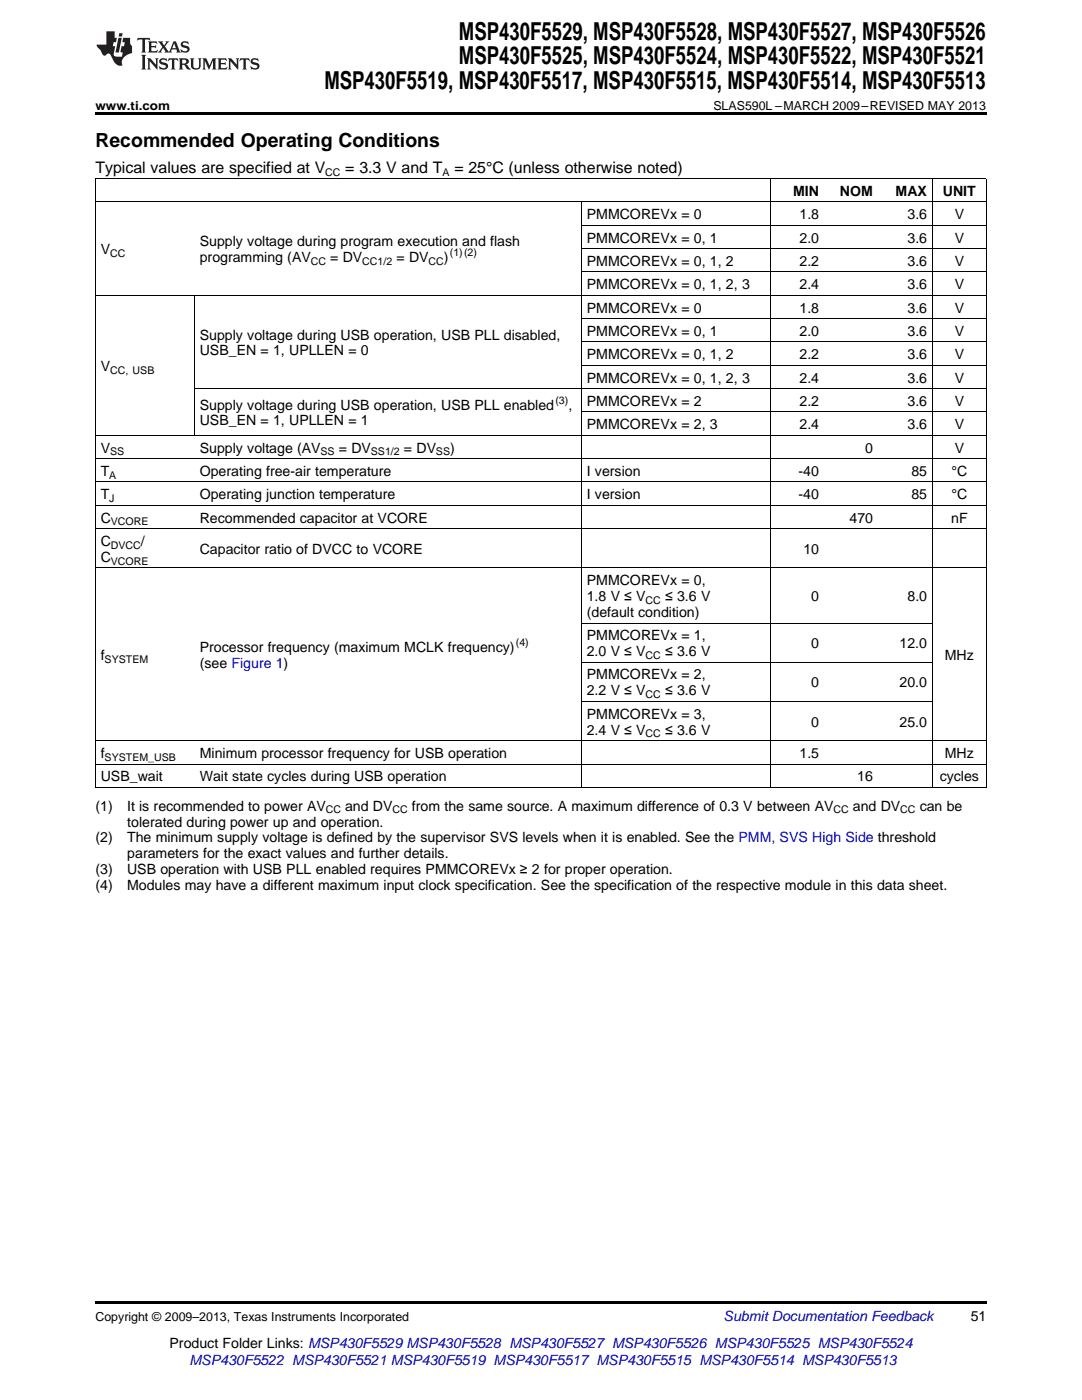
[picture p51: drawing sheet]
<svg xmlns="http://www.w3.org/2000/svg" width="216mm" height="279mm" viewBox="0 0 216 279" stroke-linecap="round" stroke-linejoin="round" font-family="sans-serif">
<defs><g id="words">
<g font-size="4.9">
<text x="91.6" y="7.9">MSP430F5529, MSP430F5528, MSP430F5527, MSP430F5526</text>
<text x="64.7" y="17.8">MSP430F5519, MSP430F5517, MSP430F5515, MSP430F5514, MSP430F5513</text>
<text x="91.6" y="12.8">MSP430F5525, MSP430F5524, MSP430F5522, MSP430F5521</text>
</g>
<text font-size="3.9" x="19" y="29.3">Recommended Operating Conditions</text>
<g font-size="3.2">
<text x="19" y="34.4">Typical values are specified at V</text>
<text x="68.9" y="34.4">= 3.3 V and T</text>
<text x="90.7" y="34.4">= 25°C (unless otherwise noted)</text>
</g>
<g font-size="2.8">
<text x="158.3" y="39.1">MIN</text>
<text x="167.6" y="39.1">NOM</text>
<text x="178.7" y="39.1">MAX</text>
<text x="188.1" y="39.1">UNIT</text>
<text x="117.1" y="43.7">PMMCOREVx = 0</text>
<text x="159.5" y="43.7">1.8</text>
<text x="181.1" y="43.7">3.6</text>
<text x="190.5" y="43.7">V</text>
<text x="20.1" y="50.7">V</text>
<text x="39.9" y="49.1">Supply voltage during program execution and flash</text>
<text x="39.9" y="52.3">programming (AV</text>
<text x="65.9" y="52.3">= DV</text>
<text x="79.1" y="52.3">= DV</text>
<text x="88.6" y="52.3">)</text>
<text x="117.1" y="48.4">PMMCOREVx = 0, 1</text>
<text x="117.1" y="53.1">PMMCOREVx = 0, 1, 2</text>
<text x="159.5" y="48.4">2.0</text>
<text x="159.5" y="53.1">2.2</text>
<text x="181.1" y="48.4">3.6</text>
<text x="181.1" y="53.1">3.6</text>
<text x="190.5" y="48.4">V</text>
<text x="190.5" y="53.1">V</text>
<text x="117.1" y="57.7">PMMCOREVx = 0, 1, 2, 3</text>
<text x="159.5" y="57.7">2.4</text>
<text x="181.1" y="57.7">3.6</text>
<text x="190.5" y="57.7">V</text>
<text x="117.1" y="62.4">PMMCOREVx = 0</text>
<text x="159.5" y="62.4">1.8</text>
<text x="181.1" y="62.4">3.6</text>
<text x="190.5" y="62.4">V</text>
<text x="39.9" y="67.8">Supply voltage during USB operation, USB PLL disabled,</text>
<text x="39.9" y="70.9">USB_EN = 1, UPLLEN = 0</text>
<text x="117.1" y="67">PMMCOREVx = 0, 1</text>
<text x="117.1" y="71.7">PMMCOREVx = 0, 1, 2</text>
<text x="159.5" y="67">2.0</text>
<text x="159.5" y="71.7">2.2</text>
<text x="181.1" y="67">3.6</text>
<text x="181.1" y="71.7">3.6</text>
<text x="190.5" y="67">V</text>
<text x="190.5" y="71.7">V</text>
<text x="20.1" y="74">V</text>
<text x="117.1" y="76.3">PMMCOREVx = 0, 1, 2, 3</text>
<text x="159.5" y="76.3">2.4</text>
<text x="181.1" y="76.3">3.6</text>
<text x="190.5" y="76.3">V</text>
<text x="39.9" y="81.7">Supply voltage during USB operation, USB PLL enabled</text>
<text x="113.4" y="81.7">,</text>
<text x="117.1" y="81">PMMCOREVx = 2</text>
<text x="159.5" y="81">2.2</text>
<text x="181.1" y="81">3.6</text>
<text x="190.5" y="81">V</text>
<text x="39.9" y="84.9">USB_EN = 1, UPLLEN = 1</text>
<text x="117.1" y="85.7">PMMCOREVx = 2, 3</text>
<text x="159.5" y="85.7">2.4</text>
<text x="181.1" y="85.7">3.6</text>
<text x="190.5" y="85.7">V</text>
<text x="20.1" y="90.3">V</text>
<text x="20.1" y="95">T</text>
<text x="39.9" y="90.3">Supply voltage (AV</text>
<text x="39.9" y="95">Operating free-air temperature</text>
<text x="67.6" y="90.3">= DV</text>
<text x="80.6" y="90.3">= DV</text>
<text x="89.8" y="90.3">)</text>
<text x="117.1" y="95">I version</text>
<text x="159.3" y="95">-40</text>
<text x="172.6" y="90.3">0</text>
<text x="181.9" y="95">85</text>
<text x="189.8" y="95">°C</text>
<text x="190.5" y="90.3">V</text>
<text x="20.1" y="99.6">T</text>
<text x="39.9" y="99.6">Operating junction temperature</text>
<text x="117.1" y="99.6">I version</text>
<text x="159.3" y="99.6">-40</text>
<text x="181.9" y="99.6">85</text>
<text x="189.8" y="99.6">°C</text>
<text x="20.1" y="104.3">C</text>
<text x="39.9" y="104.3">Recommended capacitor at VCORE</text>
<text x="169.5" y="104.3">470</text>
<text x="189.8" y="104.3">nF</text>
<text x="20.1" y="108.9">C</text>
<text x="20.1" y="112.1">C</text>
<text x="28.1" y="108.9">/</text>
<text x="39.9" y="110.5">Capacitor ratio of DVCC to VCORE</text>
<text x="160.3" y="110.5">10</text>
<text x="117.1" y="116.8">PMMCOREVx = 0,</text>
<text x="117.1" y="119.9">1.8 V ≤ V</text>
<text x="132.7" y="119.9">≤ 3.6 V</text>
<text x="161.9" y="119.9">0</text>
<text x="181.1" y="119.9">8.0</text>
<text x="117.1" y="123.1">(default condition)</text>
<text x="20.1" y="131.7">f</text>
<text x="39.9" y="130.1">Processor frequency (maximum MCLK frequency)</text>
<text x="117.1" y="127.8">PMMCOREVx = 1,</text>
<text x="117.1" y="131">2.0 V ≤ V</text>
<text x="132.7" y="131">≤ 3.6 V</text>
<text x="161.9" y="129.4">0</text>
<text x="179.5" y="129.4">12.0</text>
<text x="188.5" y="131.7">MHz</text>
<text x="39.9" y="133.3">(see Figure 1)</text>
<text x="117.1" y="135.6">PMMCOREVx = 2,</text>
<text x="161.9" y="137.2">0</text>
<text x="179.5" y="137.2">20.0</text>
<text x="117.1" y="138.8">2.2 V ≤ V</text>
<text x="117.1" y="143.4">PMMCOREVx = 3,</text>
<text x="132.7" y="138.8">≤ 3.6 V</text>
<text x="117.1" y="146.6">2.4 V ≤ V</text>
<text x="132.7" y="146.6">≤ 3.6 V</text>
<text x="161.9" y="145">0</text>
<text x="179.5" y="145">25.0</text>
<text x="20.1" y="151.3">f</text>
<text x="20.1" y="155.9">USB_wait</text>
<text x="39.9" y="151.3">Minimum processor frequency for USB operation</text>
<text x="39.9" y="155.9">Wait state cycles during USB operation</text>
<text x="159.5" y="151.3">1.5</text>
<text x="171.1" y="155.9">16</text>
<text x="187.5" y="155.9">cycles</text>
<text x="188.5" y="151.3">MHz</text>
<text x="19" y="161.8">(1)</text>
<text x="25.4" y="161.8">It is recommended to power AV</text>
<text x="68.9" y="161.8">and DV</text>
<text x="82.2" y="161.8">from the same source. A maximum difference of 0.3 V between AV</text>
<text x="170.2" y="161.8">and DV</text>
<text x="183.5" y="161.8">can be</text>
<text x="25.4" y="165">tolerated during power up and operation.</text>
<text x="19" y="168.1">(2)</text>
<text x="25.4" y="168.1">The minimum supply voltage is defined by the supervisor SVS levels when it is enabled. See the PMM, SVS High Side threshold</text>
<text x="25.4" y="171.3">parameters for the exact values and further details.</text>
<text x="19" y="174.5">(3)</text>
<text x="19" y="177.7">(4)</text>
<text x="25.4" y="174.5">USB operation with USB PLL enabled requires PMMCOREVx ≥ 2 for proper operation.</text>
<text x="25.4" y="177.7">Modules may have a different maximum input clock specification. See the specification of the respective module in this data sheet.</text>
<text x="193.7" y="263.6">51</text>
<text x="33.8" y="269">Product Folder Links: MSP430F5529 MSP430F5528 MSP430F5527 MSP430F5526 MSP430F5525 MSP430F5524</text>
</g>
<g font-size="2.8" fill="#0000c8">
<text x="144.4" y="263.6">Submit Documentation Feedback</text>
<text x="37.8" y="272.5">MSP430F5522 MSP430F5521 MSP430F5519 MSP430F5517 MSP430F5515 MSP430F5514 MSP430F5513</text>
</g>
<g font-size="2.5">
<text x="19" y="21.9">www.ti.com</text>
<text x="142.3" y="21.9">SLAS590L –MARCH 2009–REVISED MAY 2013</text>
<text x="19" y="263.6">Copyright © 2009–2013, Texas Instruments Incorporated</text>
</g>
<g font-size="2.1">
<text x="64.9" y="35.1">CC</text>
<text x="88.3" y="35.1">A</text>
<text x="22" y="51.3">CC</text>
<text x="62" y="52.9">CC</text>
<text x="72.3" y="52.9">CC1/2</text>
<text x="85.5" y="52.9">CC</text>
<text x="89.8" y="51.2">(1)(2)</text>
<text x="22" y="74.6">CC, USB</text>
<text x="110.8" y="80.6">(3)</text>
<text x="21.8" y="95.5">A</text>
<text x="22" y="90.9">SS</text>
<text x="64" y="90.9">SS</text>
<text x="74" y="90.9">SS1/2</text>
<text x="87" y="90.9">SS</text>
<text x="21.8" y="100.2">J</text>
<text x="22.1" y="104.8">VCORE</text>
<text x="22.1" y="109.5">DVCC</text>
<text x="22.1" y="112.7">VCORE</text>
<text x="128.8" y="120.5">CC</text>
<text x="102.9" y="129">(4)</text>
<text x="128.8" y="131.5">CC</text>
<text x="20.9" y="132.3">SYSTEM</text>
<text x="128.8" y="139.3">CC</text>
<text x="128.8" y="147.2">CC</text>
<text x="20.9" y="151.8">SYSTEM_USB</text>
<text x="65" y="162.3">CC</text>
<text x="78.3" y="162.3">CC</text>
<text x="166.3" y="162.3">CC</text>
<text x="179.6" y="162.3">CC</text>
</g>
</g></defs>
<path d="M19 22.5h177.8v.5h-177.8zM19 259.7h177.8v.5h-177.8z" fill="#000"/>
<g fill="none" stroke="#000" stroke-width=".2">
<path d="M19 35.6h177.8M19.1 35.7v121.5M153.7 35.7v121.5M186 35.7v121.5M196.8 35.7v121.5M19 58.9h177.8M19 40.3h177.8M38.8 59v27.9M116 40.4v116.8M116 54.3h80.8M116 49.6h80.8M116 45h80.8"/>
<path d="M38.8 77.6h158M116 72.9h80.8M116 68.2h80.8M116 63.6h80.8M19 96.2h177.8M19 91.5h177.8M19 86.9h177.8M116 82.2h80.8M19 113.3h177.8M19 105.5h177.8M19 100.8h177.8M116 140h70.1"/>
<path d="M116 132.2h70.1M116 124.3h70.1M19 157.1h177.8M19 152.5h177.8M19 147.8h177.8"/>
</g>
<g fill="#231f20">
<path d="M27.5 7.6l-.1 .5 .4-.2h.6v.1v2.1l-.2 .4h1l-.3-.4v-2.1l.1-.1h.5l.5 .2-.2-.5zM29.5 8.3l.2 .3v1.5l-.2 .4h1.8l.2-.6a1.04 1.04 0 0 1-1.3 .2v-.7h.6l.3 .2v-.6l-.3 .2h-.6v-.6l.8-.1 .4 .3-.2-.5zM31.5 8.3l.9 1.1-.9 1.1h.8l-.2-.2 .5-.7 .4 .7-.2 .2h1.5l-.1-.2 .1-.4h.9l.1 .4-.2 .2h1l-.3-.3-.7-1.9h-.5l-.9 2-.8-1 .9-1h-.8l.1 .3-.3 .5-.4-.6 .2-.2zM34.7 8.6l.4 1h-.7zM36.3 8.4a.63 .63 0 0 0-.2 .7 .63 .63 0 0 0 .6 .4l.6 .2 .1 .2a.75 .75 0 0 1-.7 .4 .75 .75 0 0 1-.6-.5l.1 .7 .1-.1a1.11 1.11 0 0 0 1.5-.6 1.13 1.13 0 0 0-1.2-.8l-.1-.4a1.04 1.04 0 0 1 1.2 .2l-.2-.5-.1 .1-.5-.2zM28.2 10.9l.2 .4v2.2l-.2 .4h1l-.3-.4v-2.2l.3-.4zM29.3 11.6l.3 .4v1.5l-.3 .4h.8l-.2-.4v-1.3l1.5 1.7v-1.9l.2-.4h-.7l.2 .4v.9l-1.1-1.3zM32 11.8a.62 .62 0 0 0-.2 .7 .62 .62 0 0 0 .6 .4l.6 .1 .1 .3a.76 .76 0 0 1-.7 .3 .76 .76 0 0 1-.6-.4l.1 .7 .1-.1a1.11 1.11 0 0 0 1.5-.6 1.13 1.13 0 0 0-1.2-.8l-.1-.4a1.04 1.04 0 0 1 1.2 .2l-.2-.6-.1 .1-.5-.1zM33.7 11.6l-.2 .6a.61 .61 0 0 1 .8-.3v1.6l-.2 .4h.9l-.2-.4v-1.6a.63 .63 0 0 1 .8 .3l-.2-.6zM35.6 11.6l.3 .4v1.5l-.3 .4h1l-.2-.2v-.8l.5 .2a.76 .76 0 0 0 1.2 .7l-1-1a.58 .58 0 0 0 .6-.5 .58 .58 0 0 0-.5-.6zM36.4 11.9h.1a.45 .45 0 0 1 .5 .1 .45 .45 0 0 1 .1 .5l-.7 .2zM37.9 11.6l.2 .2a2.17 2.17 0 0 0 .3 1.9 .99 .99 0 0 0 1.6-.6v-1.1l.2-.4h-.7l.2 .2a1.92 1.92 0 0 1-.2 1.8 .6 .6 0 0 1-.9-.5v-1.1l.2-.4zM40.4 11.6l.2 .4v1.5l-.2 .4h.7l-.2-.4v-1.4l.8 1.8 .8-1.8v1.4l-.2 .4h.9l-.2-.4v-1.5l.2-.4h-.8l-.6 1.5-.6-1.5zM43.4 11.6l.2 .4v1.5l-.2 .4h1.8l.2-.6a1.04 1.04 0 0 1-1.3 .1v-.6h.5l.4 .2v-.6l-.4 .2h-.5v-.7h.8l.3 .3-.1-.6zM45.5 11.6l.2 .4v1.5l-.2 .4h.7l-.2-.4v-1.3l1.5 1.7v-1.9l.2-.4h-.7l.2 .4v.9l-1.1-1.3zM47.9 11.6l-.1 .6a.61 .61 0 0 1 .8-.3v1.6l-.3 .4h1l-.3-.4 .1-1.6a.63 .63 0 0 1 .7 .3l-.1-.6zM50.2 11.8a.62 .62 0 0 0-.2 .7 .62 .62 0 0 0 .6 .4l.6 .1 .2 .3a.76 .76 0 0 1-.8 .3 .76 .76 0 0 1-.6-.4l.1 .7 .2-.1a1.11 1.11 0 0 0 1.5-.6 1.13 1.13 0 0 0-1.3-.8l-.1-.4a1.04 1.04 0 0 1 1.2 .2l-.1-.6-.2 .1-.5-.1z"/>
<path d="M21.2 6.3v2.6h-1.9l.1 .4 .7 .9a.91 .91 0 0 0 1 .8 .56 .56 0 0 1 .5-.3 .56 .56 0 0 1 .5 .3l.4 .8a1.53 1.53 0 0 0 1.9 1.2 1.54 1.54 0 0 1 1-2.1l.9-.3v-1.4a1.52 1.52 0 0 1-.3-1.6h-1.4l-.2 .8h.5l-.2 .8h-.4l-.2 1v.2l.4 .1-.2 .8a1.93 1.93 0 0 1-1.6-.3l.3-1.8h-.5l.2-.8h.4l.2-.8h-.4v-1.3zM23.6 7.6l-.6 2.9h.7l.6-2.9zM23.8 6.6l-.1 .7h.6l.2-.7z"/>
</g>
<use href="#words"/>
</svg>
